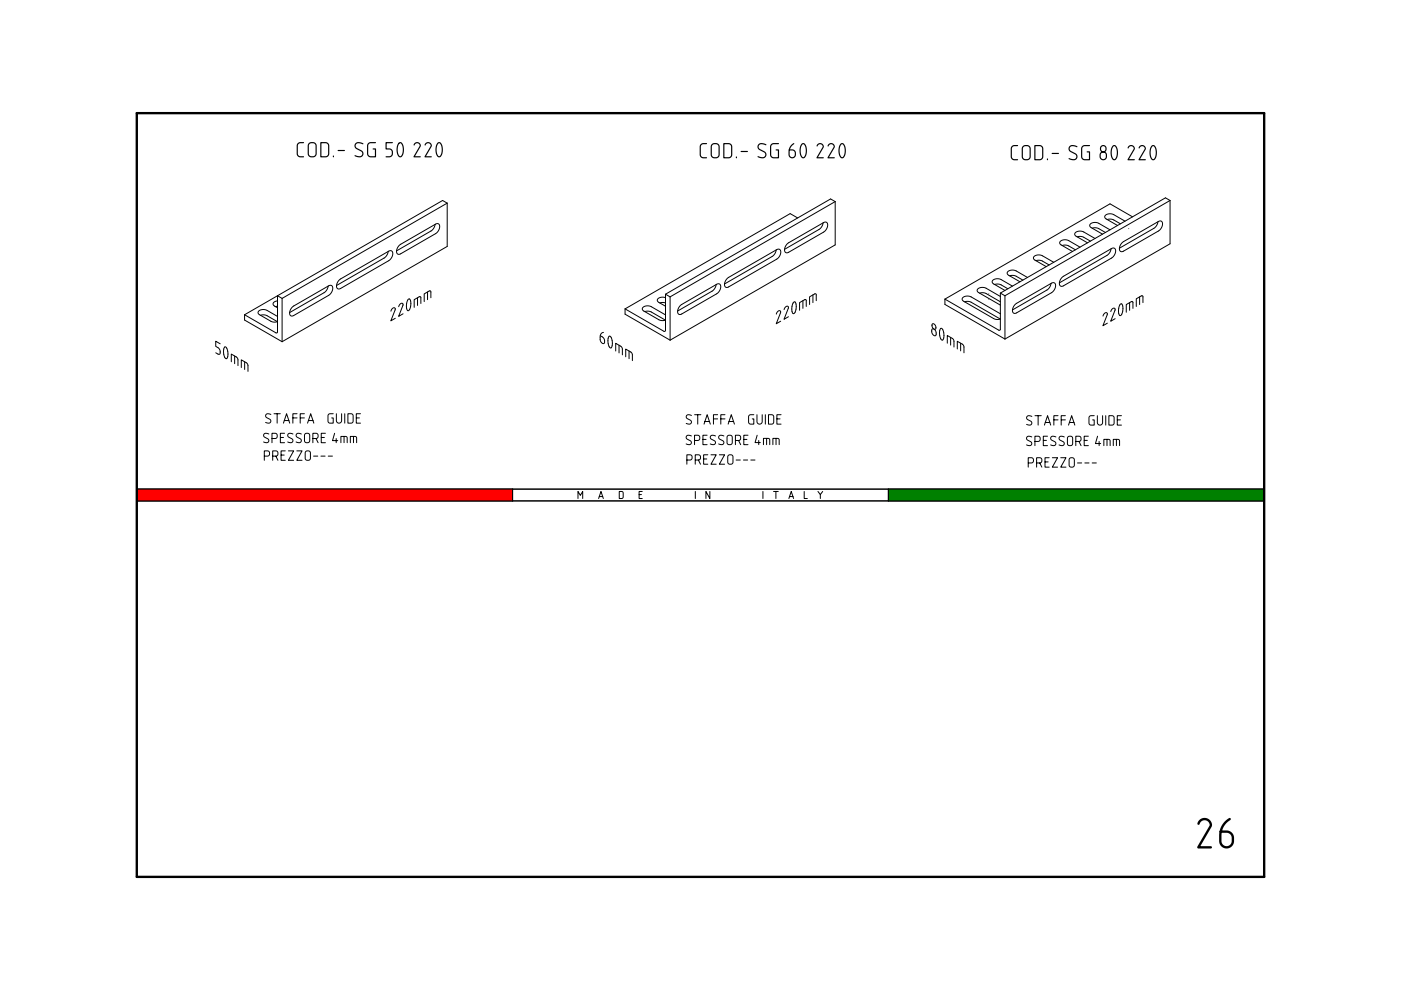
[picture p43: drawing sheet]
<svg xmlns="http://www.w3.org/2000/svg" width="297mm" height="210mm" viewBox="0 0 297 210" stroke-linecap="round" stroke-linejoin="round" font-family="sans-serif">
<path d="M29 24h239M29 185.9h239" fill="none" stroke="#000" stroke-width=".5"/>
<g fill="none" stroke="#000" stroke-width=".21">
<path d="M108.7 103.7h79.7v2.5h-79.7zM122.5 105.7v-1.5l.5 .8 .5-.8v1.5M126.9 105.7l.5-1.5 .5 1.5M127.1 105.3h.7M131.3 104.2h.6l.2 .2v1l-.2 .3h-.6zM135.5 104.9h.5M136.2 104.2h-.7v1.5h.7M147.4 104.2v1.5M150.5 104.2v1.5l-.8-1.5v1.5M161.8 104.2v1.5M164 104.2h1M164.5 104.2v1.5"/>
<path d="M167.3 105.7l.5-1.5 .5 1.5M167.4 105.3h.7M170.5 104.2v1.5h.7M173.4 104.2l.5 .7v.8M174.4 104.2l-.5 .7"/>
</g>
<path d="M29 106.2h79.7M29 103.7h79.7M188.4 103.7h79.6v2.5h-79.6" fill="none" stroke="#000" stroke-width=".3"/>
<path d="M188.4 103.7h79.6v2.5h-79.6z" fill-rule="evenodd" fill="#008000"/>
<path d="M29 103.7v2.5" fill="none" stroke="#000" stroke-width=".3"/>
<path d="M29 103.7h79.7v2.5h-79.7z" fill-rule="evenodd" fill="#f00"/>
<path d="M29 24v161.9M268 24v161.9M254.1 174.7a1.3 1.3 0 0 1 1.6-1 1.3 1.3 0 0 1 .9 1.5l-2.5 4.5h2.6M260.7 173.7a4 4 0 0 0-2 3.4v1.2a1.33 1.33 0 0 0 1.4 1.4 1.33 1.33 0 0 0 1.3-1.4v-.6a1.33 1.33 0 0 0-1.3-1.4h-1.3" fill="none" stroke="#000" stroke-width=".5"/>
<g fill="none" stroke="#000" stroke-width=".21">
<path d="M71.9 59.4l10.5-6.2h.5l.3 .2v.9l-.7 .9-10.3 6-.4 .1-.4-.2-.1-.5 .2-.7zM82.3 53.3l-.3 .8-.5 .6-10.1 5.8M84.7 52l7.7-4.5 .5-.1 .2 .3v.9l-.6 .9-7.6 4.3-.4 .1-.3-.2-.1-.5 .2-.6zM92.2 47.6l-.2 .7-.5 .6-7.4 4.3M94.8 43.1v9.2l-35 20.1M94.8 43.1l-35 20.2M94.8 43.1l-1-.6-41.9 24.2M154.2 59l10.5-6.1 .5-.1 .3 .3-.1 .9-.6 .9-10.3 5.9-.4 .1-.4-.2-.1-.5 .2-.6zM164.6 53l-.3 .8-.5 .5-10.2 5.9M166.9 51.7l7.8-4.5 .4-.1 .3 .2v1l-.7 .8-7.5 4.4-.4 .1-.4-.2-.1-.5 .2-.6zM169.1 46.2l-1.6-.9-35 20.2M174.5 47.3l-.2 .7-.6 .6-7.4 4.3"/>
<path d="M177.1 42.7v9.2l-35 20.2M177.1 42.7l-35 20.2M177.1 42.7l-1-.5-35 20.2M214.1 58.5h1.1l1.7 .9M217.8 58.8l-2.6-1.5h-.9l-.7 .3-.1 .4 .2 .3 2.6 1.4M219.6 55.3h1.2l1.6 .9M223.4 55.6l-2.7-1.5h-.8l-.7 .3-.1 .4 .2 .3 2.5 1.4M225.2 58.8l10.5-6.1 .4-.1 .4 .2-.1 1-.7 .9-10.2 5.9-.5 .1-.3-.2-.1-.5 .2-.6zM225.2 52.1l1.2-.1 1.6 1M228.4 50.2h1.1l1.7 .9M229 52.4l-2.7-1.5h-.9l-.6 .3-.1 .3 .2 .4 2.5 1.4M231.6 48.4h1.1l1.7 .9"/>
<path d="M232.2 50.6l-2.7-1.5-.9-.1-.6 .4-.1 .3 .2 .3 2.5 1.5M234.7 46.5h1.2l1.7 1M235.3 48.7l-2.6-1.5h-.9l-.7 .3-.1 .4 .2 .3 2.6 1.4M235.6 52.8l-.3 .7-.5 .6-10.2 5.9M237.9 51.5l7.8-4.6h.4l.3 .2v.9l-.7 .9-7.5 4.4-.4 .1-.4-.2-.1-.5 .2-.7zM238.5 46.9l-2.6-1.5h-.9l-.7 .3-.1 .3 .2 .3 2.5 1.5M239.3 48.5h.1M240.1 46l-4.8-2.8-35 20.2M245.5 47l-.2 .8-.6 .6-7.4 4.2M248.1 42.5v9.2l-35 20.2M248.1 42.5l-35 20.2M248.1 42.5l-1-.6-35 20.2"/>
<path d="M46.7 72.9l-1-.5v1l.7 .5 .3 .6v.4l-.2 .2-.8-.3M47.7 73.6l.3 .1 .3 .9v1l-.3 .5-.3-.3-.3-.8v-.9zM49 76.7v-1.6l1.4 .8 .1 1.6M49.7 75.5v1.6M51.2 77.9v-1.6l1.3 .9 .1 1.5M51.9 66.7v1.2l7.9 4.5M51.9 76.7v1.6M55.2 66.8l1.2 .1 2.4 1.3M58.8 65.3h.1M58.8 67.1l-2.6-1.4h-.9l-.6 .5 .3 .5 2.5 1.4 .6 .2 .7-.1M58.8 63.8l-.6 .2-.3 .4 .2 .4 .7 .5M58.8 64.9l-.4 .1"/>
<path d="M58.8 68.2h.1M59.8 63.3l-1-.6v7.7l-.1 .2-6.8-3.9M59.8 63.3v9.1M62 65.1l7.7-4.5 .5-.1 .3 .2-.1 1-.6 .9-7.5 4.3-.5 .1-.3-.2-.1-.5 .2-.6zM69.6 60.7l-.3 .7-.5 .6-7.4 4.3M82.9 66l.4-.6 .4-.1 .1 .4-.9 2.3 .9-.5M84.5 65l.4-.6h.5v.3l-.9 2.4 1-.6M86.6 63.5l.2-.1 .2 .1 .1 .9-.2 1-.4 .5-.3-.3v-.7l.1-.8zM88.5 63.1v1.7M89.2 64.4v-1.3l-.2-.2-1.2 .6v1.7M90.6 61.9v1.6M91.4 63.1l-.1-1.3-.2-.1-1.2 .6v1.6"/>
<path d="M127.9 70.5l-.5 .4-.2 1.1 .3 .6 .5 .2 .2-.2-.1-.7-.8-.7M129.2 71.3l.3 .2 .3 .8v1.1l-.3 .4-.3-.3-.3-.8v-.9zM130.5 74.4v-1.6l1.4 .9 .1 1.5M131.2 73.2v1.6M132.5 65.5v1.1l9.6 5.5M132.7 75.6v-1.6l1.3 .9 .1 1.6M133.4 74.4v1.7M136.7 66.1l.6-.1 .7 .1 3.1 1.8M139.9 64.2h1.2M141.1 66.8l-3.3-1.9h-1l-.6 .5 .2 .5 3.3 1.9 .7 .2 .7-.1M141.1 63.1h-1.1l-.5 .2-.1 .4 .2 .4 1.5 .8M141.1 62.4v7.7l-.1 .2-8.5-4.8"/>
<path d="M141.1 62.4l1 .5M142.1 62.9v9.2M144.2 64.8l7.8-4.5 .4-.1 .3 .2v.9l-.7 .9-7.5 4.4-.4 .1-.3-.2-.1-.5 .1-.7zM151.8 60.3l-.2 .8-.6 .6-7.3 4.2M164.6 66.6l.4-.6h.4l.1 .3-.9 2.3 .9-.5M166.2 65.6l.4-.6h.5v.3l-.9 2.4 1-.5M168.3 64.1l.2-.1 .2 .2 .1 .8-.2 1.1-.4 .4-.2-.3-.1-.7 .1-.8zM170.2 63.8v1.6M170.9 65v-1.3l-.2-.2-1.2 .7v1.6M172.4 62.5v1.7M173.1 63.8v-1.3l-.3-.2-1.2 .6v1.7M197.6 69.8h.4l.4 .4 .1 .7-.2 .3-.3-.1-.3-.4z"/>
<path d="M197.7 68.7h.3l.3 .3 .1 .5-.1 .3h-.3l-.3-.3zM199.5 69.6l.3 .2 .3 .9v1l-.3 .4-.3-.2-.3-.9v-.8zM200.3 63.4v1.1l12.8 7.4M200.8 72.8v-1.7l1.4 .9 .1 1.6M201.6 71.5v1.7M203 74v-1.6l1.3 .8 .1 1.6M203.7 72.8v1.6M204.5 64l.7-.1 .6 .1 6.3 3.6-.7 .1-.7-.1-6.4-3.7-.3-.3 .1-.4 .3-.3h1.3l6.4 3.6M207.7 62.2l.6-.1 .6 .1 3.2 1.8M209.6 63.4h.1M209.6 62.3h.1M210.9 60.3h1.1l1.7 .9"/>
<path d="M212.1 66.5h.1M212.1 62.9l-3.3-1.9h-1l-.6 .5 .2 .5 4.7 2.7M212.1 62.1v7.7l-.2 .2-11.6-6.6M212.1 62.1l1 .6M213.1 62.7v9.2M214.7 60.7l-2.7-1.5-.9-.1-.6 .4-.1 .3 .2 .3 2.5 1.5M215.2 64.5l7.8-4.5 .4-.1 .3 .3v.9l-.7 .9-7.5 4.3-.4 .2-.3-.3-.1-.4 .1-.7zM222.8 60.1l-.2 .7-.6 .6-7.3 4.3M233.9 67l.3-.6h.5l.1 .3-1 2.4 1-.6M235.5 66.1l.4-.7h.5v.3l-.9 2.4 .9-.5M237.5 64.5l.3-.1 .1 .2 .2 .8-.2 1.1-.4 .4-.3-.3-.1-.7 .1-.8zM239.5 64.2v1.6"/>
<path d="M240.2 65.4v-1.3l-.2-.2-1.2 .7v1.6M241.6 62.9v1.7M242.3 64.2v-1.3l-.2-.2-1.2 .7v1.6M56 96.7l1-.1 .1-.6-.1-.3-1-.1v2M57 92a.65 .65 0 0 0-1.1 .2l.1 .4 .9 .6v.4a.7 .7 0 0 1-1 .1M57.4 87.9a.65 .65 0 0 0-1.1 .2l.1 .4 1 .5v.5a.7 .7 0 0 1-1.1 .1M57.7 93l.9-.2 .2-.5-.2-.3-.9-.1v2M57.8 96.7l1-.1 .1-.6-.1-.3-1-.1v2M58.1 87.7h1.3M58.5 96.7l.4 .9M58.8 87.7v2M59.4 92.8h.7"/>
<path d="M59.6 96.5h.7M60.1 89.7l.7-2 .6 2M60.3 89.2h.9M60.3 91.9h-.9v2h.9M60.5 95.6h-.9v2h.9M61.1 95.6h1.2l-1.2 2h1.2M62.1 88.6h.9M62.1 92a.65 .65 0 0 0-1.1 .2l.1 .4 .9 .6 .1 .4a.7 .7 0 0 1-1.1 .1M62.9 95.6h1.1l-1.1 2h1.1M63 87.7h-.9v2M63.6 88.6h.9M63.9 92a.65 .65 0 0 0-1.1 .2l.1 .4 .9 .6v.4a.7 .7 0 0 1-1 .1"/>
<path d="M64.5 87.7h-.9v2M64.7 92l.6-.1 .3 .2 .1 1.4-.3 .3h-.5l-.3-.2v-1.3zM64.8 95.7l.7-.1 .3 .3v1.3l-.3 .4h-.5l-.3-.3v-1.3zM65.2 89.7l.7-2 .6 2M65.4 89.2h1M66.3 93l1-.2 .1-.5-.1-.3-1-.1v2M66.5 96.7h.9M67 93l.4 .9M68 96.7h.9M68.1 92.8h.7M69 91.9h-.9v2h.9M69.6 96.7h.9"/>
<path d="M70.6 87.7h-.7l-.3 .3-.1 1.3 .3 .4h.8v-1.1h-.3M70.9 91.9l-.4 1.5h1.1M71.3 93v.9M71.3 87.7v1.5a.56 .56 0 0 0 .6 .5 .56 .56 0 0 0 .5-.5v-1.5M72.3 93.9v-1.4l1.2 .1 .1 1.3M72.9 92.5v1.4M73.1 87.7v2M73.8 87.7h.7l.3 .3 .1 1.4-.3 .3h-.8zM74.3 93.9v-1.4l1.2 .1 .1 1.3M74.9 92.5v1.4M75.5 88.6h.7M76.4 87.7h-.9v2h.9"/>
<path d="M145.6 97.5l1-.1 .1-.5-.1-.3-1-.2v2M146.6 92.4a.65 .65 0 0 0-1.1 .2l.1 .4 .9 .6v.4a.7 .7 0 0 1-1 .1M146.6 88.1a.65 .65 0 0 0-1.1 .2l.1 .4 .9 .5v.5a.7 .7 0 0 1-1 .1M147.3 93.4l.9-.1 .2-.4-.2-.5-.9-.1v2M147.3 87.9h1.3M147.4 97.5l1-.1 .1-.5-.1-.3-1-.2v2M147.9 87.9v2M148.1 97.5l.4 .9M149 93.2h.7M149.2 97.3h.6M149.3 89.9l.6-2 .7 2M149.5 89.4h.9"/>
<path d="M149.9 92.3h-.9v2h.9M150.1 96.4h-.9v2h.9M150.7 96.4h1.1l-1.1 2h1.1M151.3 88.8h.9M151.7 92.4a.65 .65 0 0 0-1.1 .2l.1 .4 .9 .6v.4a.7 .7 0 0 1-1 .1M152.2 87.9h-.9v2M152.5 96.4h1.1l-1.1 2h1.1M152.8 88.8h.9M153.5 92.4a.65 .65 0 0 0-1.1 .2l.1 .4 .9 .6v.4a.7 .7 0 0 1-1 .1M153.7 87.9h-.9v2M154.3 92.4l.6-.1 .3 .3v1.3l-.2 .3-.5 .1-.3-.3-.1-1.3zM154.4 89.9l.6-2 .7 2"/>
<path d="M154.4 96.6l.6-.2 .4 .3v1.4l-.3 .3h-.5l-.3-.2v-1.3zM154.6 89.4h.9M155.9 93.4l1-.1 .1-.6-.1-.3-1-.1v2M156.1 97.5h.9M156.6 93.4l.4 .9M157.6 97.5h.9M157.7 93.2h.7M158.6 92.3h-.9v2h.9M159.2 97.5h.9M159.8 87.9h-.7l-.4 .3v1.3l.2 .4h.9v-1.1h-.3M160.5 87.9v1.5a.56 .56 0 0 0 .5 .5 .56 .56 0 0 0 .6-.5v-1.5M160.5 92.3l-.4 1.5h1.1"/>
<path d="M160.9 93.4v.9M161.9 94.3v-1.4l1.2 .1 .1 1.3M162.3 87.9v2M162.5 92.9v1.4M162.9 87.9h.8l.3 .3v1.4l-.2 .3h-.9zM163.9 94.3v-1.4l1.2 .1 .1 1.3M164.5 92.9v1.4M164.7 88.8h.7M165.6 87.9h-.9v2h.9M218 98.2l1-.2 .1-.5-.1-.3-1-.2v2M218.8 92.6a.65 .65 0 0 0-1.1 .2l.1 .4 .9 .6v.5a.7 .7 0 0 1-1.1 0M218.8 88.3a.65 .65 0 0 0-1.1 .2l.1 .4 .9 .5v.5a.7 .7 0 0 1-1 .1"/>
<path d="M219.4 93.6l1-.1 .1-.6-.1-.3-1-.1v2M219.4 88.1h1.4M219.8 98.2l1-.2 .1-.5-.1-.3-1-.2v2M220.1 88.1v2M220.4 98.2l.5 .8M221.2 93.4h.7M221.4 90.1l.7-2 .7 2M221.6 97.9h.6M221.6 89.6h1M222.1 92.5h-.9v2h.9M222.4 97h-.8v2h.8M223.1 97h1.1l-1.1 2h1.1"/>
<path d="M223.4 89h.9M223.9 92.6a.65 .65 0 0 0-1.1 .2l.1 .4 .9 .6v.5a.7 .7 0 0 1-1 0M224.3 88.1h-.9v2M224.9 97h1.1l-1.1 2h1.1M225 89h.9M225.6 92.6a.65 .65 0 0 0-1.1 .2l.2 .4 .9 .6v.5a.7 .7 0 0 1-1.1 0M225.9 88.1h-.9v2M226.4 92.6l.7-.1 .3 .3v1.3l-.2 .4h-.6l-.3-.3v-1.3zM226.5 90.1l.7-2 .7 2M226.7 89.6h1M226.8 97.2l.6-.1 .3 .2 .1 1.4-.3 .3h-.5l-.3-.2v-1.3zM228.1 93.6l1-.1 .1-.6-.1-.3-1-.1v2"/>
<path d="M228.4 98.2h.9M228.8 93.6l.4 .9M229.9 93.4h.6M230 98.2h.9M230.8 92.5h-.9v2h.9M231.6 98.2h.8M232 88.1h-.8l-.3 .3v1.3l.2 .4h.9v-1.1h-.3M232.7 88.1v1.5a.56 .56 0 0 0 .5 .5 .56 .56 0 0 0 .6-.5v-1.5M232.7 92.5l-.4 1.5h1.1M233 93.6v.9M234 94.5v-1.3l1.3 .1 .1 1.2M234.4 88.1v2"/>
<path d="M234.7 93.2v1.3M235.1 88.1h.8l.3 .3v1.4l-.3 .3h-.8zM236 94.5v-1.3l1.3 .1 .1 1.2M236.7 93.2v1.3M236.9 89h.6M237.8 88.1h-.9v2h.9M29 106.2h239M29 103.7h239M108.7 103.7v2.5M188.4 103.7v2.5"/>
</g>
<g fill="none" stroke="#000" stroke-width=".25">
<path d="M64.4 30.2h-.7a.67 .67 0 0 0-.7 .7v1.7a.67 .67 0 0 0 .7 .6h.7M65.6 30.4l.8-.2a.67 .67 0 0 1 .6 .7v1.7a.67 .67 0 0 1-.6 .6h-.4a.67 .67 0 0 1-.6-.6v-1.8zM68 30.2h1a.67 .67 0 0 1 .7 .7v1.7a.67 .67 0 0 1-.7 .6h-1zM70.7 33.1v.1M71.7 31.9h1.3M76.9 30.5a1.03 1.03 0 0 0-1.6 .2 .67 .67 0 0 0 .3 .8l1 .5a.67 .67 0 0 1 .3 .8 .67 .67 0 0 1-.8 .4l-.8-.2M79.6 30.2h-1a.67 .67 0 0 0-.7 .7v1.7a.67 .67 0 0 0 .7 .6h1v-1.6h-.5M83.2 30.2h-1.3v1.4h.6a.67 .67 0 0 1 .7 .6v.4a.67 .67 0 0 1-.7 .6h-.6M84.6 30.3l.3-.1a2.06 2.06 0 0 1 .3 2.9l-.3 .1a2.06 2.06 0 0 1-.3-2.8zM87.8 30.7a.65 .65 0 0 1 .8-.4 .65 .65 0 0 1 .5 .7l-1.3 2.2h1.3M90.1 30.7a.65 .65 0 0 1 .8-.4 .65 .65 0 0 1 .5 .7l-1.3 2.2h1.3M92.9 30.3l.2-.1a2.06 2.06 0 0 1 .3 2.9l-.3 .1a2.06 2.06 0 0 1-.3-2.8z"/>
<path d="M149.8 30.5h-.7a.67 .67 0 0 0-.6 .6v1.7a.67 .67 0 0 0 .6 .7h.7M151 30.6l.8-.1a.67 .67 0 0 1 .7 .6v1.7a.67 .67 0 0 1-.7 .7h-.3a.67 .67 0 0 1-.7-.7v-1.7zM153.5 30.5h1a.67 .67 0 0 1 .6 .6v1.7a.67 .67 0 0 1-.6 .7h-1zM156.1 33.3v.2M157.1 32.1h1.4M162.4 30.7a1.03 1.03 0 0 0-1.6 .2 .67 .67 0 0 0 .3 .8l.9 .5a.67 .67 0 0 1 .3 .8 .67 .67 0 0 1-.8 .4l-.8-.2M165 30.5h-1a.67 .67 0 0 0-.6 .6v1.7a.67 .67 0 0 0 .6 .7h1v-1.7h-.5M168.3 30.5l-.8 .8-.2 1.5a.67 .67 0 0 0 .7 .7 .67 .67 0 0 0 .6-.7v-.3a.67 .67 0 0 0-.6-.7h-.7M170 30.6l.3-.1a2.06 2.06 0 0 1 .3 2.8l-.3 .2a2.06 2.06 0 0 1-.3-2.9zM173.2 31a.65 .65 0 0 1 .8-.5 .65 .65 0 0 1 .5 .7l-1.3 2.3h1.4M175.6 31a.65 .65 0 0 1 .7-.5 .65 .65 0 0 1 .5 .7l-1.2 2.3h1.3M178.3 30.6l.3-.1a2.06 2.06 0 0 1 .3 2.8l-.4 .2a2.06 2.06 0 0 1-.3-2.9z"/>
<path d="M215.7 30.9h-.6a.67 .67 0 0 0-.7 .6v1.7a.67 .67 0 0 0 .7 .7h.6M216.9 31.1l.8-.2a.67 .67 0 0 1 .7 .6v1.7a.67 .67 0 0 1-.7 .7h-.3a.67 .67 0 0 1-.7-.7v-1.7zM219.4 30.9h1a.67 .67 0 0 1 .7 .6v1.7a.67 .67 0 0 1-.7 .7h-1zM222.1 33.7v.2M223.1 32.5h1.3M228.3 31.1a1.03 1.03 0 0 0-1.6 .2 .67 .67 0 0 0 .3 .8l1 .5a.67 .67 0 0 1 .3 .8 .67 .67 0 0 1-.8 .5l-.8-.3M231 30.9h-1a.67 .67 0 0 0-.7 .6v1.7a.67 .67 0 0 0 .7 .7h1v-1.7h-.5M233.4 32.4a.67 .67 0 0 1 .8-.1 .67 .67 0 0 1 .4 .6v.3a.67 .67 0 0 1-.7 .7 .67 .67 0 0 1-.7-.7zM236 31l.3-.1a2.06 2.06 0 0 1 .2 2.8l-.3 .2a2.06 2.06 0 0 1-.3-2.9zM239.2 31.4a.65 .65 0 0 1 .8-.5 .65 .65 0 0 1 .5 .8l-1.3 2.2h1.3M241.5 31.4a.65 .65 0 0 1 .8-.5 .65 .65 0 0 1 .5 .8l-1.3 2.2h1.3M244.2 31l.3-.1a2.06 2.06 0 0 1 .3 2.8l-.3 .2a2.06 2.06 0 0 1-.3-2.9z"/>
<circle cx="234" cy="31.5" r=".64"/>
</g>
</svg>
